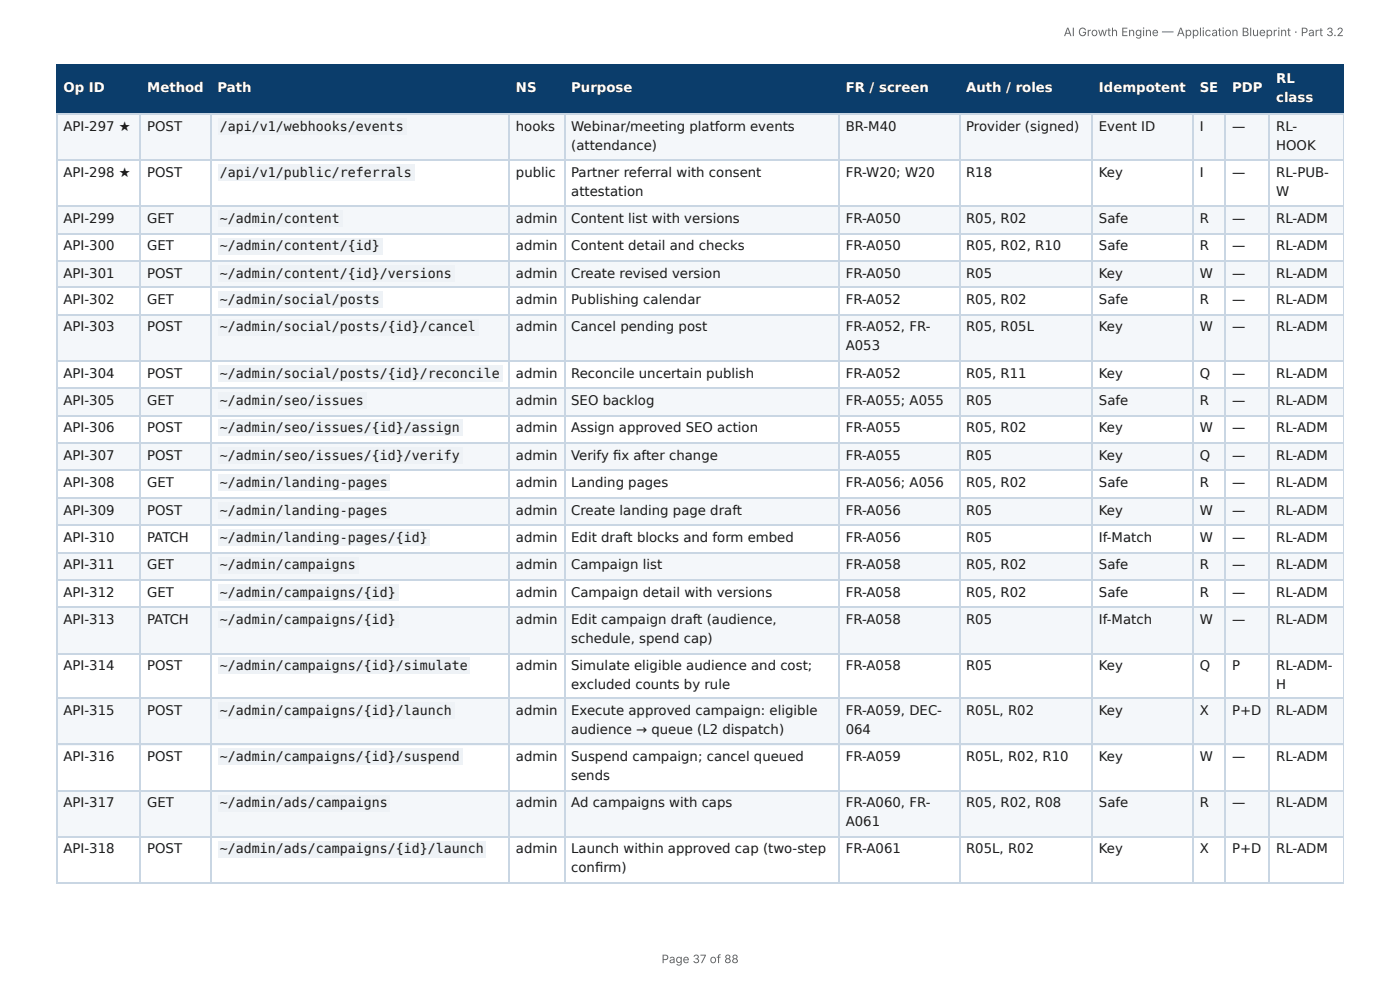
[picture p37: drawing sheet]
<svg xmlns="http://www.w3.org/2000/svg" width="297mm" height="210mm" viewBox="0 0 297 210" stroke-linecap="round" stroke-linejoin="round" font-family="sans-serif">
<defs><g id="words">
<g font-size="2.8" fill="#fff">
<text x="271.1" y="17.7">RL</text>
<text x="13.5" y="19.6">Op ID</text>
<text x="31.3" y="19.6">Method</text>
<text x="46.2" y="19.6">Path</text>
<text x="109.6" y="19.6">NS</text>
<text x="121.3" y="19.6">Purpose</text>
<text x="179.6" y="19.6">FR / screen</text>
<text x="205.2" y="19.6">Auth / roles</text>
<text x="233.4" y="19.6">Idempotent</text>
<text x="254.8" y="19.6">SE</text>
<text x="261.7" y="19.6">PDP</text>
<text x="271.1" y="21.7">class</text>
</g>
<g font-size="2.8" fill="#1a1a1a">
<text x="13.5" y="27.8">API-297 ★</text>
<text x="31.3" y="27.8">POST</text>
<text x="46.7" y="27.8">/api/v1/webhooks/events</text>
<text x="109.6" y="27.8">hooks</text>
<text x="121.3" y="27.8">Webinar/meeting platform events</text>
<text x="179.6" y="27.8">BR-M40</text>
<text x="205.2" y="27.8">Provider (signed)</text>
<text x="233.4" y="27.8">Event ID</text>
<text x="254.8" y="27.8">I</text>
<text x="261.7" y="27.8">—</text>
<text x="271.1" y="27.8">RL-</text>
<text x="121.3" y="31.8">(attendance)</text>
<text x="271.1" y="31.8">HOOK</text>
<text x="13.5" y="37.6">API-298 ★</text>
<text x="31.3" y="37.6">POST</text>
<text x="46.7" y="37.6">/api/v1/public/referrals</text>
<text x="109.6" y="37.6">public</text>
<text x="121.3" y="37.6">Partner referral with consent</text>
<text x="121.3" y="41.5">attestation</text>
<text x="179.6" y="37.6">FR-W20; W20</text>
<text x="205.2" y="37.6">R18</text>
<text x="233.4" y="37.6">Key</text>
<text x="254.8" y="37.6">I</text>
<text x="261.7" y="37.6">—</text>
<text x="271.1" y="37.6">RL-PUB-</text>
<text x="271.1" y="41.5">W</text>
<text x="13.5" y="47.4">API-299</text>
<text x="31.3" y="47.4">GET</text>
<text x="46.7" y="47.4">~/admin/content</text>
<text x="109.6" y="47.4">admin</text>
<text x="121.3" y="47.4">Content list with versions</text>
<text x="179.6" y="47.4">FR-A050</text>
<text x="205.2" y="47.4">R05, R02</text>
<text x="233.4" y="47.4">Safe</text>
<text x="254.8" y="47.4">R</text>
<text x="261.7" y="47.4">—</text>
<text x="271.1" y="47.4">RL-ADM</text>
<text x="13.5" y="53.2">API-300</text>
<text x="31.3" y="53.2">GET</text>
<text x="46.7" y="53.2">~/admin/content/{id}</text>
<text x="109.6" y="53.2">admin</text>
<text x="121.3" y="53.2">Content detail and checks</text>
<text x="179.6" y="53.2">FR-A050</text>
<text x="205.2" y="53.2">R05, R02, R10</text>
<text x="233.4" y="53.2">Safe</text>
<text x="254.8" y="53.2">R</text>
<text x="261.7" y="53.2">—</text>
<text x="271.1" y="53.2">RL-ADM</text>
<text x="13.5" y="59">API-301</text>
<text x="31.3" y="59">POST</text>
<text x="46.7" y="59">~/admin/content/{id}/versions</text>
<text x="109.6" y="59">admin</text>
<text x="121.3" y="59">Create revised version</text>
<text x="179.6" y="59">FR-A050</text>
<text x="205.2" y="59">R05</text>
<text x="233.4" y="59">Key</text>
<text x="254.8" y="59">W</text>
<text x="261.7" y="59">—</text>
<text x="271.1" y="59">RL-ADM</text>
<text x="13.5" y="64.6">API-302</text>
<text x="31.3" y="64.6">GET</text>
<text x="46.7" y="64.6">~/admin/social/posts</text>
<text x="109.6" y="64.6">admin</text>
<text x="121.3" y="64.6">Publishing calendar</text>
<text x="179.6" y="64.6">FR-A052</text>
<text x="205.2" y="64.6">R05, R02</text>
<text x="233.4" y="64.6">Safe</text>
<text x="254.8" y="64.6">R</text>
<text x="261.7" y="64.6">—</text>
<text x="271.1" y="64.6">RL-ADM</text>
<text x="13.5" y="70.4">API-303</text>
<text x="31.3" y="70.4">POST</text>
<text x="46.7" y="70.4">~/admin/social/posts/{id}/cancel</text>
<text x="109.6" y="70.4">admin</text>
<text x="121.3" y="70.4">Cancel pending post</text>
<text x="179.6" y="70.4">FR-A052, FR-</text>
<text x="205.2" y="70.4">R05, R05L</text>
<text x="233.4" y="70.4">Key</text>
<text x="254.8" y="70.4">W</text>
<text x="261.7" y="70.4">—</text>
<text x="271.1" y="70.4">RL-ADM</text>
<text x="179.6" y="74.3">A053</text>
<text x="13.5" y="80.2">API-304</text>
<text x="31.3" y="80.2">POST</text>
<text x="46.7" y="80.2">~/admin/social/posts/{id}/reconcile</text>
<text x="109.6" y="80.2">admin</text>
<text x="121.3" y="80.2">Reconcile uncertain publish</text>
<text x="179.6" y="80.2">FR-A052</text>
<text x="205.2" y="80.2">R05, R11</text>
<text x="233.4" y="80.2">Key</text>
<text x="254.8" y="80.2">Q</text>
<text x="261.7" y="80.2">—</text>
<text x="271.1" y="80.2">RL-ADM</text>
<text x="13.5" y="86">API-305</text>
<text x="31.3" y="86">GET</text>
<text x="46.7" y="86">~/admin/seo/issues</text>
<text x="109.6" y="86">admin</text>
<text x="121.3" y="86">SEO backlog</text>
<text x="179.6" y="86">FR-A055; A055</text>
<text x="205.2" y="86">R05</text>
<text x="233.4" y="86">Safe</text>
<text x="254.8" y="86">R</text>
<text x="261.7" y="86">—</text>
<text x="271.1" y="86">RL-ADM</text>
<text x="13.5" y="91.8">API-306</text>
<text x="31.3" y="91.8">POST</text>
<text x="46.7" y="91.8">~/admin/seo/issues/{id}/assign</text>
<text x="109.6" y="91.8">admin</text>
<text x="121.3" y="91.8">Assign approved SEO action</text>
<text x="179.6" y="91.8">FR-A055</text>
<text x="205.2" y="91.8">R05, R02</text>
<text x="233.4" y="91.8">Key</text>
<text x="254.8" y="91.8">W</text>
<text x="261.7" y="91.8">—</text>
<text x="271.1" y="91.8">RL-ADM</text>
<text x="13.5" y="97.6">API-307</text>
<text x="31.3" y="97.6">POST</text>
<text x="46.7" y="97.6">~/admin/seo/issues/{id}/verify</text>
<text x="109.6" y="97.6">admin</text>
<text x="121.3" y="97.6">Verify fi x after change</text>
<text x="179.6" y="97.6">FR-A055</text>
<text x="205.2" y="97.6">R05</text>
<text x="233.4" y="97.6">Key</text>
<text x="254.8" y="97.6">Q</text>
<text x="261.7" y="97.6">—</text>
<text x="271.1" y="97.6">RL-ADM</text>
<text x="13.5" y="103.5">API-308</text>
<text x="31.3" y="103.5">GET</text>
<text x="46.7" y="103.5">~/admin/landing-pages</text>
<text x="109.6" y="103.5">admin</text>
<text x="121.3" y="103.5">Landing pages</text>
<text x="179.6" y="103.5">FR-A056; A056</text>
<text x="205.2" y="103.5">R05, R02</text>
<text x="233.4" y="103.5">Safe</text>
<text x="254.8" y="103.5">R</text>
<text x="261.7" y="103.5">—</text>
<text x="271.1" y="103.5">RL-ADM</text>
<text x="13.5" y="109.3">API-309</text>
<text x="31.3" y="109.3">POST</text>
<text x="46.7" y="109.3">~/admin/landing-pages</text>
<text x="109.6" y="109.3">admin</text>
<text x="121.3" y="109.3">Create landing page draft</text>
<text x="179.6" y="109.3">FR-A056</text>
<text x="205.2" y="109.3">R05</text>
<text x="233.4" y="109.3">Key</text>
<text x="254.8" y="109.3">W</text>
<text x="261.7" y="109.3">—</text>
<text x="271.1" y="109.3">RL-ADM</text>
<text x="13.5" y="115.1">API-310</text>
<text x="31.3" y="115.1">PATCH</text>
<text x="46.7" y="115.1">~/admin/landing-pages/{id}</text>
<text x="109.6" y="115.1">admin</text>
<text x="121.3" y="115.1">Edit draft blocks and form embed</text>
<text x="179.6" y="115.1">FR-A056</text>
<text x="205.2" y="115.1">R05</text>
<text x="233.4" y="115.1">If-Match</text>
<text x="254.8" y="115.1">W</text>
<text x="261.7" y="115.1">—</text>
<text x="271.1" y="115.1">RL-ADM</text>
<text x="13.5" y="120.9">API-311</text>
<text x="31.3" y="120.9">GET</text>
<text x="46.7" y="120.9">~/admin/campaigns</text>
<text x="109.6" y="120.9">admin</text>
<text x="121.3" y="120.9">Campaign list</text>
<text x="179.6" y="120.9">FR-A058</text>
<text x="205.2" y="120.9">R05, R02</text>
<text x="233.4" y="120.9">Safe</text>
<text x="254.8" y="120.9">R</text>
<text x="261.7" y="120.9">—</text>
<text x="271.1" y="120.9">RL-ADM</text>
<text x="13.5" y="126.7">API-312</text>
<text x="31.3" y="126.7">GET</text>
<text x="46.7" y="126.7">~/admin/campaigns/{id}</text>
<text x="109.6" y="126.7">admin</text>
<text x="121.3" y="126.7">Campaign detail with versions</text>
<text x="179.6" y="126.7">FR-A058</text>
<text x="205.2" y="126.7">R05, R02</text>
<text x="233.4" y="126.7">Safe</text>
<text x="254.8" y="126.7">R</text>
<text x="261.7" y="126.7">—</text>
<text x="271.1" y="126.7">RL-ADM</text>
<text x="13.5" y="132.6">API-313</text>
<text x="31.3" y="132.6">PATCH</text>
<text x="46.7" y="132.6">~/admin/campaigns/{id}</text>
<text x="109.6" y="132.6">admin</text>
<text x="121.3" y="132.6">Edit campaign draft (audience,</text>
<text x="121.3" y="136.5">schedule, spend cap)</text>
<text x="179.6" y="132.6">FR-A058</text>
<text x="205.2" y="132.6">R05</text>
<text x="233.4" y="132.6">If-Match</text>
<text x="254.8" y="132.6">W</text>
<text x="261.7" y="132.6">—</text>
<text x="271.1" y="132.6">RL-ADM</text>
<text x="13.5" y="142.3">API-314</text>
<text x="31.3" y="142.3">POST</text>
<text x="46.7" y="142.3">~/admin/campaigns/{id}/simulate</text>
<text x="109.6" y="142.3">admin</text>
<text x="121.3" y="142.3">Simulate eligible audience and cost;</text>
<text x="179.6" y="142.3">FR-A058</text>
<text x="205.2" y="142.3">R05</text>
<text x="233.4" y="142.3">Key</text>
<text x="254.8" y="142.3">Q</text>
<text x="261.7" y="142.3">P</text>
<text x="271.1" y="142.3">RL-ADM-</text>
<text x="121.3" y="146.3">excluded counts by rule</text>
<text x="271.1" y="146.3">H</text>
<text x="13.5" y="151.9">API-315</text>
<text x="31.3" y="151.9">POST</text>
<text x="46.7" y="151.9">~/admin/campaigns/{id}/launch</text>
<text x="109.6" y="151.9">admin</text>
<text x="121.3" y="151.9">Execute approved campaign: eligible</text>
<text x="121.3" y="155.8">audience → queue (L2 dispatch)</text>
<text x="179.6" y="151.9">FR-A059, DEC-</text>
<text x="179.6" y="155.8">064</text>
<text x="205.2" y="151.9">R05L, R02</text>
<text x="233.4" y="151.9">Key</text>
<text x="254.8" y="151.9">X</text>
<text x="261.7" y="151.9">P+D</text>
<text x="271.1" y="151.9">RL-ADM</text>
<text x="13.5" y="161.7">API-316</text>
<text x="31.3" y="161.7">POST</text>
<text x="46.7" y="161.7">~/admin/campaigns/{id}/suspend</text>
<text x="109.6" y="161.7">admin</text>
<text x="121.3" y="161.7">Suspend campaign; cancel queued</text>
<text x="179.6" y="161.7">FR-A059</text>
<text x="205.2" y="161.7">R05L, R02, R10</text>
<text x="233.4" y="161.7">Key</text>
<text x="254.8" y="161.7">W</text>
<text x="261.7" y="161.7">—</text>
<text x="271.1" y="161.7">RL-ADM</text>
<text x="121.3" y="165.6">sends</text>
<text x="13.5" y="171.5">API-317</text>
<text x="31.3" y="171.5">GET</text>
<text x="46.7" y="171.5">~/admin/ads/campaigns</text>
<text x="109.6" y="171.5">admin</text>
<text x="121.3" y="171.5">Ad campaigns with caps</text>
<text x="179.6" y="171.5">FR-A060, FR-</text>
<text x="205.2" y="171.5">R05, R02, R08</text>
<text x="233.4" y="171.5">Safe</text>
<text x="254.8" y="171.5">R</text>
<text x="261.7" y="171.5">—</text>
<text x="271.1" y="171.5">RL-ADM</text>
<text x="179.6" y="175.4">A061</text>
<text x="13.5" y="181.2">API-318</text>
<text x="31.3" y="181.2">POST</text>
<text x="46.7" y="181.2">~/admin/ads/campaigns/{id}/launch</text>
<text x="109.6" y="181.2">admin</text>
<text x="121.3" y="181.2">Launch within approved cap (two-step</text>
<text x="121.3" y="185.2">confi rm)</text>
<text x="179.6" y="181.2">FR-A061</text>
<text x="205.2" y="181.2">R05L, R02</text>
<text x="233.4" y="181.2">Key</text>
<text x="254.8" y="181.2">X</text>
<text x="261.7" y="181.2">P+D</text>
<text x="271.1" y="181.2">RL-ADM</text>
</g>
<g font-size="2.5" fill="#666">
<text x="225.9" y="7.7">AI Growth Engine — Application Blueprint · Part 3.2</text>
<text x="140.5" y="204.5">Page 37 of 88</text>
</g>
</g></defs>
<g fill="#0b3d6b">
<path d="M12.2 14h17.7v10.1h-17.7z"/>
<path d="M29.9 14h14.8v10.1h-14.8z"/>
<path d="M44.7 14h63.5v10.1h-63.5z"/>
<path d="M108.2 14h11.7v10.1h-11.7z"/>
<path d="M119.9 14h58.2v10.1h-58.2z"/>
<path d="M178.1 14h25.6v10.1h-25.6z"/>
<path d="M203.7 14h28.3v10.1h-28.3z"/>
<path d="M232 14h21.5v10.1h-21.5z"/>
<path d="M253.5 14h6.8v10.1h-6.8z"/>
<path d="M260.3 14h9.3v10.1h-9.3z"/>
<path d="M269.6 14h15.8v10.1h-15.8z"/>
</g>
<g fill="#f4f7fa">
<path d="M12.2 24.1h17.7v9.8h-17.7z"/>
<path d="M29.9 24.1h14.8v9.8h-14.8z"/>
<path d="M44.7 24.1h63.5v9.8h-63.5z"/>
<path d="M108.2 24.1h11.7v9.8h-11.7z"/>
<path d="M119.9 24.1h58.2v9.8h-58.2z"/>
<path d="M178.1 24.1h25.6v9.8h-25.6z"/>
<path d="M203.7 24.1h28.3v9.8h-28.3z"/>
<path d="M232 24.1h21.5v9.8h-21.5z"/>
<path d="M253.5 24.1h6.8v9.8h-6.8z"/>
<path d="M260.3 24.1h9.3v9.8h-9.3z"/>
<path d="M269.6 24.1h15.8v9.8h-15.8z"/>
<path d="M12.2 43.7h17.7v5.8h-17.7z"/>
<path d="M29.9 43.7h14.8v5.8h-14.8z"/>
<path d="M44.7 43.7h63.5v5.8h-63.5z"/>
<path d="M108.2 43.7h11.7v5.8h-11.7z"/>
<path d="M119.9 43.7h58.2v5.8h-58.2z"/>
<path d="M178.1 43.7h25.6v5.8h-25.6z"/>
<path d="M203.7 43.7h28.3v5.8h-28.3z"/>
<path d="M232 43.7h21.5v5.8h-21.5z"/>
<path d="M253.5 43.7h6.8v5.8h-6.8z"/>
<path d="M260.3 43.7h9.3v5.8h-9.3z"/>
<path d="M269.6 43.7h15.8v5.8h-15.8z"/>
<path d="M12.2 55.3h17.7v5.8h-17.7z"/>
<path d="M29.9 55.3h14.8v5.8h-14.8z"/>
<path d="M44.7 55.3h63.5v5.8h-63.5z"/>
<path d="M108.2 55.3h11.7v5.8h-11.7z"/>
<path d="M119.9 55.3h58.2v5.8h-58.2z"/>
<path d="M178.1 55.3h25.6v5.8h-25.6z"/>
<path d="M203.7 55.3h28.3v5.8h-28.3z"/>
<path d="M232 55.3h21.5v5.8h-21.5z"/>
<path d="M253.5 55.3h6.8v5.8h-6.8z"/>
<path d="M260.3 55.3h9.3v5.8h-9.3z"/>
<path d="M269.6 55.3h15.8v5.8h-15.8z"/>
<path d="M12.2 66.9h17.7v9.8h-17.7z"/>
<path d="M29.9 66.9h14.8v9.8h-14.8z"/>
<path d="M44.7 66.9h63.5v9.8h-63.5z"/>
<path d="M108.2 66.9h11.7v9.8h-11.7z"/>
<path d="M119.9 66.9h58.2v9.8h-58.2z"/>
<path d="M178.1 66.9h25.6v9.8h-25.6z"/>
<path d="M203.7 66.9h28.3v9.8h-28.3z"/>
<path d="M232 66.9h21.5v9.8h-21.5z"/>
<path d="M253.5 66.9h6.8v9.8h-6.8z"/>
<path d="M260.3 66.9h9.3v9.8h-9.3z"/>
<path d="M269.6 66.9h15.8v9.8h-15.8z"/>
<path d="M12.2 82.6h17.7v5.8h-17.7z"/>
<path d="M29.9 82.6h14.8v5.8h-14.8z"/>
<path d="M44.7 82.6h63.5v5.8h-63.5z"/>
<path d="M108.2 82.6h11.7v5.8h-11.7z"/>
<path d="M119.9 82.6h58.2v5.8h-58.2z"/>
<path d="M178.1 82.6h25.6v5.8h-25.6z"/>
<path d="M203.7 82.6h28.3v5.8h-28.3z"/>
<path d="M232 82.6h21.5v5.8h-21.5z"/>
<path d="M253.5 82.6h6.8v5.8h-6.8z"/>
<path d="M260.3 82.6h9.3v5.8h-9.3z"/>
<path d="M269.6 82.6h15.8v5.8h-15.8z"/>
<path d="M12.2 94.2h17.7v5.8h-17.7z"/>
<path d="M29.9 94.2h14.8v5.8h-14.8z"/>
<path d="M44.7 94.2h63.5v5.8h-63.5z"/>
<path d="M108.2 94.2h11.7v5.8h-11.7z"/>
<path d="M119.9 94.2h58.2v5.8h-58.2z"/>
<path d="M178.1 94.2h25.6v5.8h-25.6z"/>
<path d="M203.7 94.2h28.3v5.8h-28.3z"/>
<path d="M232 94.2h21.5v5.8h-21.5z"/>
<path d="M253.5 94.2h6.8v5.8h-6.8z"/>
<path d="M260.3 94.2h9.3v5.8h-9.3z"/>
<path d="M269.6 94.2h15.8v5.8h-15.8z"/>
<path d="M12.2 105.6h17.7v5.8h-17.7z"/>
<path d="M29.9 105.6h14.8v5.8h-14.8z"/>
<path d="M44.7 105.6h63.5v5.8h-63.5z"/>
<path d="M108.2 105.6h11.7v5.8h-11.7z"/>
<path d="M119.9 105.6h58.2v5.8h-58.2z"/>
<path d="M178.1 105.6h25.6v5.8h-25.6z"/>
<path d="M203.7 105.6h28.3v5.8h-28.3z"/>
<path d="M232 105.6h21.5v5.8h-21.5z"/>
<path d="M253.5 105.6h6.8v5.8h-6.8z"/>
<path d="M260.3 105.6h9.3v5.8h-9.3z"/>
<path d="M269.6 105.6h15.8v5.8h-15.8z"/>
<path d="M12.2 117.2h17.7v5.8h-17.7z"/>
<path d="M29.9 117.2h14.8v5.8h-14.8z"/>
<path d="M44.7 117.2h63.5v5.8h-63.5z"/>
<path d="M108.2 117.2h11.7v5.8h-11.7z"/>
<path d="M119.9 117.2h58.2v5.8h-58.2z"/>
<path d="M178.1 117.2h25.6v5.8h-25.6z"/>
<path d="M203.7 117.2h28.3v5.8h-28.3z"/>
<path d="M232 117.2h21.5v5.8h-21.5z"/>
<path d="M253.5 117.2h6.8v5.8h-6.8z"/>
<path d="M260.3 117.2h9.3v5.8h-9.3z"/>
<path d="M269.6 117.2h15.8v5.8h-15.8z"/>
<path d="M12.2 128.9h17.7v9.7h-17.7z"/>
<path d="M29.9 128.9h14.8v9.7h-14.8z"/>
<path d="M44.7 128.9h63.5v9.7h-63.5z"/>
<path d="M108.2 128.9h11.7v9.7h-11.7z"/>
<path d="M119.9 128.9h58.2v9.7h-58.2z"/>
<path d="M178.1 128.9h25.6v9.7h-25.6z"/>
<path d="M203.7 128.9h28.3v9.7h-28.3z"/>
<path d="M232 128.9h21.5v9.7h-21.5z"/>
<path d="M253.5 128.9h6.8v9.7h-6.8z"/>
<path d="M260.3 128.9h9.3v9.7h-9.3z"/>
<path d="M269.6 128.9h15.8v9.7h-15.8z"/>
<path d="M12.2 148.4h17.7v9.8h-17.7z"/>
<path d="M29.9 148.4h14.8v9.8h-14.8z"/>
<path d="M44.7 148.4h63.5v9.8h-63.5z"/>
<path d="M108.2 148.4h11.7v9.8h-11.7z"/>
<path d="M119.9 148.4h58.2v9.8h-58.2z"/>
<path d="M178.1 148.4h25.6v9.8h-25.6z"/>
<path d="M203.7 148.4h28.3v9.8h-28.3z"/>
<path d="M232 148.4h21.5v9.8h-21.5z"/>
<path d="M253.5 148.4h6.8v9.8h-6.8z"/>
<path d="M260.3 148.4h9.3v9.8h-9.3z"/>
<path d="M269.6 148.4h15.8v9.8h-15.8z"/>
<path d="M12.2 168h17.7v9.8h-17.7z"/>
<path d="M29.9 168h14.8v9.8h-14.8z"/>
<path d="M44.7 168h63.5v9.8h-63.5z"/>
<path d="M108.2 168h11.7v9.8h-11.7z"/>
<path d="M119.9 168h58.2v9.8h-58.2z"/>
<path d="M178.1 168h25.6v9.8h-25.6z"/>
<path d="M203.7 168h28.3v9.8h-28.3z"/>
<path d="M232 168h21.5v9.8h-21.5z"/>
<path d="M253.5 168h6.8v9.8h-6.8z"/>
<path d="M260.3 168h9.3v9.8h-9.3z"/>
<path d="M269.6 168h15.8v9.8h-15.8z"/>
</g>
<g fill="none" stroke="#0b3d6b" stroke-width=".26">
<path d="M11.9 13.9h273.5M12 13.8v10.5M29.8 13.8v10.5M44.8 13.8v10.5M108.1 13.8v10.5M120 13.8v10.5M178.2 13.8v10.5M203.9 13.8v10.5M231.9 13.8v10.5M253.3 13.8v10.5M260.2 13.8v10.5M269.5 13.8v10.5"/>
<path d="M11.9 24.2h273.5"/>
</g>
<path d="M285.3 13.8v10.5" fill="none" stroke="#0b3d6b" stroke-width=".21"/>
<g fill="none" stroke="#c9d6e3" stroke-width=".26">
<path d="M11.9 24.2h273.5M11.9 34h273.5M12 24.3v163M29.8 24.3v163M44.8 24.3v163M108.1 24.3v163M120 24.3v163M178.2 24.3v163M203.9 24.3v163M231.9 24.3v163M253.3 24.3v163M260.2 24.3v163"/>
<path d="M269.5 24.3v163M11.9 43.8h273.5M11.9 49.6h273.5M11.9 55.4h273.5M11.9 61h273.5M11.9 66.8h273.5M11.9 76.6h273.5M11.9 82.4h273.5M11.9 88.2h273.5M11.9 94.1h273.5M11.9 99.9h273.5M11.9 105.7h273.5"/>
<path d="M11.9 111.5h273.5M11.9 117.3h273.5M11.9 123.2h273.5M11.9 129h273.5M11.9 138.8h273.5M11.9 148.3h273.5M11.9 158.1h273.5M11.9 167.9h273.5M11.9 177.7h273.5M11.9 187.5h273.5"/>
</g>
<path d="M285.3 24.3v163" fill="none" stroke="#c9d6e3" stroke-width=".21"/>
<g fill="#eef2f6">
<path d="M46.3 25.1h40v3.5h-40z"/>
<path d="M46.3 34.9h41.8v3.5h-41.8z"/>
<path d="M46.3 44.7h26.5v3.5h-26.5z"/>
<path d="M46.3 50.5h34.9v3.5h-34.9z"/>
<path d="M46.3 56.4h50.3v3.4h-50.3z"/>
<path d="M46.3 61.9h34.9v3.5h-34.9z"/>
<path d="M46.3 67.7h55.3v3.5h-55.3z"/>
<path d="M46.3 77.5h60.3v3.5h-60.3z"/>
<path d="M46.3 83.3h31.5v3.5h-31.5z"/>
<path d="M46.3 89.2h51.9v3.4h-51.9z"/>
<path d="M46.3 95h51.9v3.4h-51.9z"/>
<path d="M46.3 100.8h36.5v3.4h-36.5z"/>
<path d="M46.3 106.6h36.5v3.5h-36.5z"/>
<path d="M46.3 112.4h45v3.5h-45z"/>
<path d="M46.3 118.3h29.9v3.4h-29.9z"/>
<path d="M46.3 124.1h38.4v3.4h-38.4z"/>
<path d="M46.3 129.9h38.4v3.5h-38.4z"/>
<path d="M46.3 139.7h53.4v3.4h-53.4z"/>
<path d="M46.3 149.2h50.3v3.5h-50.3z"/>
<path d="M46.3 159h51.9v3.5h-51.9z"/>
<path d="M46.3 168.8h36.5v3.4h-36.5z"/>
<path d="M46.3 178.6h56.9v3.4h-56.9z"/>
</g>
<use href="#words"/>
</svg>
